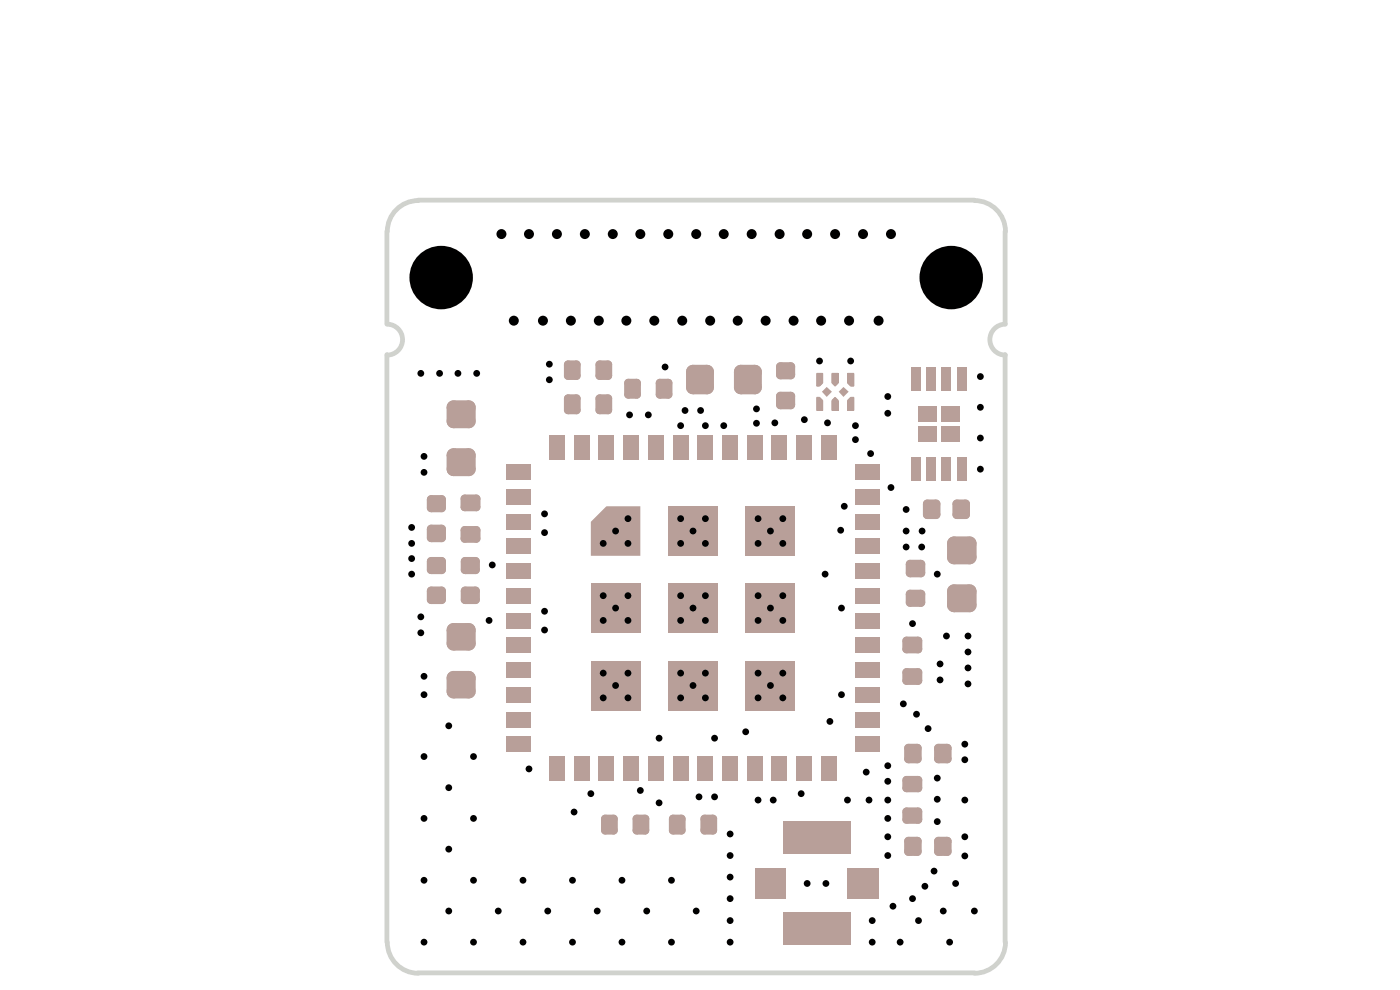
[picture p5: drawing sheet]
<svg xmlns="http://www.w3.org/2000/svg" width="297mm" height="210mm" viewBox="0 0 297 210" stroke-linecap="round" stroke-linejoin="round" font-family="sans-serif">
<g fill="#b89f99">
<path d="M176.5 85h1.3v2.1h-1.3z"/>
<path d="M177.2 84.3l.6 .7v2.1h-1.3v-2.1z"/>
<path d="M179.8 85h1.3v2.1h-1.3z"/>
<path d="M179.8 85l.7-.7h.6v2.8h-1.3z"/>
<path d="M177.9 83.1l1-1 1.1 1-1.1 1.1z"/>
<path d="M179.8 79.2h1.3v1.9h-1.3z"/>
<path d="M179.8 79.2h1.3v2.7h-.6l-.7-.7z"/>
<path d="M176.5 79.2h1.3v1.9h-1.3z"/>
<path d="M176.5 79.2h1.3v2l-.6 .7-.7-.7z"/>
<path d="M173.3 85h1.2v2.1h-1.2z"/>
<path d="M173.3 84.3h.6l.6 .7v2.1h-1.2z"/>
<path d="M173.3 79.2h1.2v1.9h-1.2z"/>
<path d="M173.3 79.2h1.2v2l-.6 .7h-.6z"/>
<path d="M174.4 83.1l1-1 1.1 1-1.1 1.1z"/>
</g>
<path d="M176.5 85l.7-.7 .6 .7v2.1h-1.3z" fill="none" stroke="#b89f99" stroke-width=".21"/>
<path d="M177.2 84.3l.6 .7v2.1h-1.3v-2.1z" fill="#b89f99"/>
<path d="M176.5 79.2h1.3v2l-.6 .7-.7-.7z" fill="none" stroke="#b89f99" stroke-width=".21"/>
<g fill="#b89f99">
<path d="M176.5 79.2h1.3v2l-.6 .7-.7-.7z"/>
<path d="M174.2 92.3h3.3v5.3h-3.3z"/>
<path d="M168.9 92.3h3.3v5.3h-3.3z"/>
</g>
<path d="M179.8 85l.7-.7h.6v2.8h-1.3z" fill="none" stroke="#b89f99" stroke-width=".21"/>
<path d="M179.8 85l.7-.7h.6v2.8h-1.3z" fill="#b89f99"/>
<path d="M179.8 79.2h1.3v2.7h-.6l-.7-.7z" fill="none" stroke="#b89f99" stroke-width=".21"/>
<g fill="#b89f99">
<path d="M179.8 79.2h1.3v2.7h-.6l-.7-.7z"/>
<path d="M199.8 78h2v4.9h-2z"/>
<path d="M196.5 78h2v4.9h-2z"/>
<path d="M193.2 78h2v4.9h-2z"/>
</g>
<path d="M173.3 84.3h.6l.6 .7v2.1h-1.2z" fill="none" stroke="#b89f99" stroke-width=".21"/>
<path d="M173.3 84.3h.6l.6 .7v2.1h-1.2z" fill="#b89f99"/>
<path d="M173.3 79.2h1.2v2l-.6 .7h-.6z" fill="none" stroke="#b89f99" stroke-width=".21"/>
<g fill="#b89f99">
<path d="M173.3 79.2h1.2v2l-.6 .7h-.6z"/>
<path d="M165.6 77.8h2.2v1.7h-2.2z"/>
</g>
<path d="M165.6 77.8h2.2v1.7h-2.2z" fill="none" stroke="#b89f99" stroke-width="1.9"/>
<path d="M165.6 84h2.2v1.9h-2.2z" fill="#b89f99"/>
<path d="M165.6 84h2.2v1.9h-2.2z" fill="none" stroke="#b89f99" stroke-width="1.9"/>
<path d="M196.7 106.9h1.9v2.3h-1.9z" fill="#b89f99"/>
<path d="M196.7 106.9h1.9v2.3h-1.9z" fill="none" stroke="#b89f99" stroke-width="1.9"/>
<g fill="#b89f99">
<path d="M181.5 124.8h5.1v3.3h-5.1z"/>
<path d="M181.5 119.5h5.1v3.3h-5.1z"/>
<path d="M181.5 114.3h5.1v3.3h-5.1z"/>
<path d="M181.5 109h5.1v3.3h-5.1z"/>
<path d="M181.5 103.8h5.1v3.3h-5.1z"/>
<path d="M181.5 98.5h5.1v3.3h-5.1z"/>
<path d="M192.3 135.9h2.5v1.8h-2.5z"/>
</g>
<path d="M192.3 135.9h2.5v1.8h-2.5z" fill="none" stroke="#b89f99" stroke-width="1.8"/>
<path d="M192.3 142.6h2.5v1.8h-2.5z" fill="#b89f99"/>
<path d="M192.3 142.6h2.5v1.8h-2.5z" fill="none" stroke="#b89f99" stroke-width="1.8"/>
<g fill="#b89f99">
<path d="M181.5 140.5h5.1v3.3h-5.1z"/>
<path d="M181.5 135.2h5.1v3.4h-5.1z"/>
<path d="M181.5 130h5.1v3.3h-5.1z"/>
<path d="M202.4 115.3h3.3v2.9h-3.3z"/>
</g>
<path d="M202.4 115.3h3.3v2.9h-3.3z" fill="none" stroke="#b89f99" stroke-width="3"/>
<path d="M202.4 125.4h3.3v3h-3.3z" fill="#b89f99"/>
<path d="M202.4 125.4h3.3v3h-3.3z" fill="none" stroke="#b89f99" stroke-width="3"/>
<path d="M193.1 119.7h2.3v1.8h-2.3z" fill="#b89f99"/>
<path d="M193.1 119.7h2.3v1.8h-2.3z" fill="none" stroke="#b89f99" stroke-width="1.9"/>
<path d="M193.1 126h2.3v1.8h-2.3z" fill="#b89f99"/>
<path d="M193.1 126h2.3v1.8h-2.3z" fill="none" stroke="#b89f99" stroke-width="1.9"/>
<g fill="#b89f99">
<path d="M199.6 86.2h4v3.3h-4z"/>
<path d="M194.7 86.2h4v3.3h-4z"/>
<path d="M199.6 90.5h4v3.3h-4z"/>
<path d="M203.1 78h1.9v4.9h-1.9z"/>
<path d="M194.7 90.5h4v3.3h-4z"/>
<path d="M196.5 97.1h2v4.9h-2z"/>
<path d="M199.8 97.1h2v4.9h-2z"/>
<path d="M203.1 97.1h1.9v4.9h-1.9z"/>
<path d="M203 106.9h1.8v2.3h-1.8z"/>
</g>
<path d="M203 106.9h1.8v2.3h-1.8z" fill="none" stroke="#b89f99" stroke-width="1.9"/>
<g fill="#b89f99">
<path d="M193.2 97.1h2v4.9h-2z"/>
<path d="M163.7 92.3h3.3v5.3h-3.3z"/>
<path d="M158.4 92.3h3.4v5.3h-3.4z"/>
<path d="M153.2 92.3h3.3v5.3h-3.3z"/>
<path d="M148 92.3h3.3v5.3h-3.3z"/>
<path d="M158.2 107.4h10.4v10.5h-10.4z"/>
<path d="M158.2 123.7h10.4v10.5h-10.4z"/>
<path d="M157.2 78.9h2.9v3.3h-2.9z"/>
</g>
<path d="M157.2 78.9h2.9v3.3h-2.9z" fill="none" stroke="#b89f99" stroke-width="3"/>
<path d="M98.6 112.5h2.4v1.8h-2.4z" fill="#b89f99"/>
<path d="M98.6 112.5h2.4v1.8h-2.4z" fill="none" stroke="#b89f99" stroke-width="1.8"/>
<path d="M91.5 125.3h2.2v1.9h-2.2z" fill="#b89f99"/>
<path d="M91.5 125.3h2.2v1.9h-2.2z" fill="none" stroke="#b89f99" stroke-width="1.9"/>
<path d="M91.5 119.1h2.2v1.8h-2.2z" fill="#b89f99"/>
<path d="M91.5 119.1h2.2v1.8h-2.2z" fill="none" stroke="#b89f99" stroke-width="1.9"/>
<path d="M91.5 112.2h2.2v1.9h-2.2z" fill="#b89f99"/>
<path d="M91.5 112.2h2.2v1.9h-2.2z" fill="none" stroke="#b89f99" stroke-width="1.9"/>
<path d="M98.7 125.3h2.2v1.9h-2.2z" fill="#b89f99"/>
<path d="M98.7 125.3h2.2v1.9h-2.2z" fill="none" stroke="#b89f99" stroke-width="1.9"/>
<path d="M98.7 119.1h2.2v1.8h-2.2z" fill="#b89f99"/>
<path d="M98.7 119.1h2.2v1.8h-2.2z" fill="none" stroke="#b89f99" stroke-width="1.9"/>
<path d="M120.5 84.5h1.8v2.5h-1.8z" fill="#b89f99"/>
<path d="M120.5 84.5h1.8v2.5h-1.8z" fill="none" stroke="#b89f99" stroke-width="1.8"/>
<path d="M127.2 84.5h1.8v2.5h-1.8z" fill="#b89f99"/>
<path d="M127.2 84.5h1.8v2.5h-1.8z" fill="none" stroke="#b89f99" stroke-width="1.8"/>
<g fill="#b89f99">
<path d="M127 92.3h3.3v5.3h-3.3z"/>
<path d="M121.8 92.3h3.2v5.3h-3.2z"/>
<path d="M116.5 92.3h3.3v5.3h-3.3z"/>
<path d="M127.2 77.3h1.8v2.4h-1.8z"/>
</g>
<path d="M127.2 77.3h1.8v2.4h-1.8z" fill="none" stroke="#b89f99" stroke-width="1.8"/>
<path d="M120.5 77.3h1.8v2.4h-1.8z" fill="#b89f99"/>
<path d="M120.5 77.3h1.8v2.4h-1.8z" fill="none" stroke="#b89f99" stroke-width="1.8"/>
<path d="M98.6 105.8h2.4v1.8h-2.4z" fill="#b89f99"/>
<path d="M98.6 105.8h2.4v1.8h-2.4z" fill="none" stroke="#b89f99" stroke-width="1.8"/>
<path d="M96.2 96.6h3.2v2.9h-3.2z" fill="#b89f99"/>
<path d="M96.2 96.6h3.2v2.9h-3.2z" fill="none" stroke="#b89f99" stroke-width="3"/>
<path d="M96.2 86.4h3.2v3h-3.2z" fill="#b89f99"/>
<path d="M96.2 86.4h3.2v3h-3.2z" fill="none" stroke="#b89f99" stroke-width="3"/>
<path d="M91.5 106h2.2v1.7h-2.2z" fill="#b89f99"/>
<path d="M91.5 106h2.2v1.7h-2.2z" fill="none" stroke="#b89f99" stroke-width="1.9"/>
<g fill="#b89f99">
<path d="M107.3 114.3h5.3v3.3h-5.3z"/>
<path d="M107.3 119.5h5.3v3.3h-5.3z"/>
<path d="M107.3 124.8h5.3v3.3h-5.3z"/>
<path d="M107.3 130h5.3v3.3h-5.3z"/>
<path d="M107.3 135.2h5.3v3.4h-5.3z"/>
<path d="M125.3 123.7h10.5v10.5h-10.5z"/>
<path d="M96.2 133.6h3.2v2.9h-3.2z"/>
</g>
<path d="M96.2 133.6h3.2v2.9h-3.2z" fill="none" stroke="#b89f99" stroke-width="3"/>
<path d="M96.2 143.8h3.2v2.9h-3.2z" fill="#b89f99"/>
<path d="M96.2 143.8h3.2v2.9h-3.2z" fill="none" stroke="#b89f99" stroke-width="3"/>
<g fill="#b89f99">
<path d="M107.3 140.5h5.3v3.3h-5.3z"/>
<path d="M107.3 145.7h5.3v3.3h-5.3z"/>
<path d="M107.3 151h5.3v3.3h-5.3z"/>
<path d="M107.3 156.2h5.3v3.3h-5.3z"/>
<path d="M116.5 160.5h3.3v5.2h-3.3z"/>
<path d="M121.8 160.5h3.2v5.2h-3.2z"/>
<path d="M127 160.5h3.3v5.2h-3.3z"/>
<path d="M132.3 160.5h3.2v5.2h-3.2z"/>
<path d="M137.5 160.5h3.3v5.2h-3.3z"/>
<path d="M125.3 140.2h10.5v10.5h-10.5z"/>
<path d="M141.8 140.2h10.5v10.5h-10.5z"/>
<path d="M133.3 81.2h1.8v2.5h-1.8z"/>
</g>
<path d="M133.3 81.2h1.8v2.5h-1.8z" fill="none" stroke="#b89f99" stroke-width="1.8"/>
<path d="M140 81.2h1.8v2.5h-1.8z" fill="#b89f99"/>
<path d="M140 81.2h1.8v2.5h-1.8z" fill="none" stroke="#b89f99" stroke-width="1.8"/>
<g fill="#b89f99">
<path d="M142.8 92.3h3.2v5.3h-3.2z"/>
<path d="M137.5 92.3h3.3v5.3h-3.3z"/>
<path d="M132.3 92.3h3.2v5.3h-3.2z"/>
<path d="M147 78.9h3v3.3h-3z"/>
</g>
<path d="M147 78.9h3v3.3h-3z" fill="none" stroke="#b89f99" stroke-width="3"/>
<g fill="#b89f99">
<path d="M107.3 98.5h5.3v3.3h-5.3z"/>
<path d="M107.3 103.8h5.3v3.3h-5.3z"/>
<path d="M107.3 109h5.3v3.3h-5.3z"/>
<path d="M128.6 107.4h7.2v10.5h-10.5v-7.2z"/>
<path d="M141.8 107.4h10.5v10.5h-10.5z"/>
<path d="M141.8 123.7h10.5v10.5h-10.5z"/>
<path d="M192.7 178.4h1.9v2.2h-1.9z"/>
</g>
<path d="M192.7 178.4h1.9v2.2h-1.9z" fill="none" stroke="#b89f99" stroke-width="1.9"/>
<path d="M199.1 178.4h1.9v2.2h-1.9z" fill="#b89f99"/>
<path d="M199.1 178.4h1.9v2.2h-1.9z" fill="none" stroke="#b89f99" stroke-width="1.9"/>
<path d="M199.1 158.7h1.9v2.3h-1.9z" fill="#b89f99"/>
<path d="M199.1 158.7h1.9v2.3h-1.9z" fill="none" stroke="#b89f99" stroke-width="1.9"/>
<path d="M192.3 165.5h2.5v1.7h-2.5z" fill="#b89f99"/>
<path d="M192.3 165.5h2.5v1.7h-2.5z" fill="none" stroke="#b89f99" stroke-width="1.8"/>
<path d="M192.3 172.2h2.5v1.7h-2.5z" fill="#b89f99"/>
<path d="M192.3 172.2h2.5v1.7h-2.5z" fill="none" stroke="#b89f99" stroke-width="1.8"/>
<g fill="#b89f99">
<path d="M179.8 184.1h6.6v6.5h-6.6z"/>
<path d="M166.1 193.6h14.4v6.8h-14.4z"/>
<path d="M160.1 184.1h6.6v6.5h-6.6z"/>
<path d="M166.1 174.3h14.4v6.8h-14.4z"/>
<path d="M142.8 173.7h1.8v2.4h-1.8z"/>
</g>
<path d="M142.8 173.7h1.8v2.4h-1.8z" fill="none" stroke="#b89f99" stroke-width="1.8"/>
<path d="M149.5 173.7h1.8v2.4h-1.8z" fill="#b89f99"/>
<path d="M149.5 173.7h1.8v2.4h-1.8z" fill="none" stroke="#b89f99" stroke-width="1.8"/>
<path d="M135.1 173.7h1.8v2.4h-1.8z" fill="#b89f99"/>
<path d="M135.1 173.7h1.8v2.4h-1.8z" fill="none" stroke="#b89f99" stroke-width="1.8"/>
<path d="M128.4 173.7h1.8v2.4h-1.8z" fill="#b89f99"/>
<path d="M128.4 173.7h1.8v2.4h-1.8z" fill="none" stroke="#b89f99" stroke-width="1.8"/>
<g fill="#b89f99">
<path d="M142.8 160.5h3.2v5.2h-3.2z"/>
<path d="M148 160.5h3.3v5.2h-3.3z"/>
<path d="M153.2 160.5h3.3v5.2h-3.3z"/>
<path d="M158.4 160.5h3.4v5.2h-3.4z"/>
<path d="M163.7 160.5h3.3v5.2h-3.3z"/>
<path d="M168.9 160.5h3.3v5.2h-3.3z"/>
<path d="M174.2 160.5h3.3v5.2h-3.3z"/>
<path d="M158.2 140.2h10.4v10.5h-10.4z"/>
<path d="M192.7 158.7h1.9v2.3h-1.9z"/>
</g>
<path d="M192.7 158.7h1.9v2.3h-1.9z" fill="none" stroke="#b89f99" stroke-width="1.9"/>
<g fill="#b89f99">
<path d="M181.5 156.2h5.1v3.3h-5.1z"/>
<path d="M181.5 151h5.1v3.3h-5.1z"/>
<path d="M181.5 145.7h5.1v3.3h-5.1z"/>
</g>
<path d="M82.1 49.1v19.6M88.7 42.5h118M88.7 42.5a6.6 6.6 0 0 0-6.5 6.6M206.8 42.5a6.6 6.6 0 0 1 6.5 6.6M213.2 49.1v19.6M82.1 75.2v124.6M82.1 68.8a3.3 3.3 0 0 1 3.3 3.2 3.3 3.3 0 0 1-3.3 3.3M213.2 75.2v124.6M213.3 68.8a3.3 3.3 0 0 0-3.3 3.2 3.3 3.3 0 0 0 3.3 3.3M82.2 199.9a6.6 6.6 0 0 0 6.5 6.5M213.3 199.9a6.6 6.6 0 0 1-6.5 6.5M88.7 206.4h118" fill="none" stroke="#d0d2cd" stroke-width="1"/>
<g fill="#000">
<circle cx="93.6" cy="58.9" r="6.7"/>
<circle cx="106.4" cy="49.7" r="1.06"/>
<circle cx="112.2" cy="49.7" r="1.06"/>
<circle cx="118.1" cy="49.7" r="1.06"/>
<circle cx="124.1" cy="49.7" r="1.06"/>
<circle cx="130" cy="49.7" r="1.06"/>
<circle cx="135.8" cy="49.7" r="1.06"/>
<circle cx="141.8" cy="49.7" r="1.06"/>
<circle cx="147.7" cy="49.7" r="1.06"/>
<circle cx="153.5" cy="49.7" r="1.06"/>
<circle cx="159.5" cy="49.7" r="1.06"/>
<circle cx="165.4" cy="49.7" r="1.06"/>
<circle cx="171.2" cy="49.7" r="1.06"/>
<circle cx="177.2" cy="49.7" r="1.06"/>
<circle cx="183.1" cy="49.7" r="1.06"/>
<circle cx="189" cy="49.7" r="1.06"/>
<circle cx="201.8" cy="58.9" r="6.7"/>
<circle cx="89.3" cy="79.2" r=".72"/>
<circle cx="93.3" cy="79.2" r=".72"/>
<circle cx="97.1" cy="79.2" r=".72"/>
<circle cx="101.1" cy="79.2" r=".72"/>
<circle cx="109" cy="68" r="1.06"/>
<circle cx="115.2" cy="68" r="1.06"/>
<circle cx="116.5" cy="77.3" r=".72"/>
<circle cx="121.1" cy="68" r="1.06"/>
<circle cx="127" cy="68" r="1.06"/>
<circle cx="132.9" cy="68" r="1.06"/>
<circle cx="138.8" cy="68" r="1.06"/>
<circle cx="141.1" cy="77.8" r=".72"/>
<circle cx="144.7" cy="68" r="1.06"/>
<circle cx="150.7" cy="68" r="1.06"/>
<circle cx="156.5" cy="68" r="1.06"/>
<circle cx="162.4" cy="68" r="1.06"/>
<circle cx="168.4" cy="68" r="1.06"/>
<circle cx="173.9" cy="76.6" r=".72"/>
<circle cx="174.2" cy="68" r="1.06"/>
<circle cx="180.1" cy="68" r="1.06"/>
<circle cx="180.5" cy="76.6" r=".72"/>
<circle cx="186.4" cy="68" r="1.06"/>
<circle cx="208" cy="79.9" r=".72"/>
<circle cx="90" cy="96.8" r=".72"/>
<circle cx="116.5" cy="80.6" r=".72"/>
<circle cx="133.6" cy="88" r=".72"/>
<circle cx="137.5" cy="88" r=".72"/>
<circle cx="144.4" cy="90.3" r=".72"/>
<circle cx="145.3" cy="87.1" r=".72"/>
<circle cx="148.6" cy="87.1" r=".72"/>
<circle cx="149.6" cy="90.3" r=".72"/>
<circle cx="153.5" cy="90.3" r=".72"/>
<circle cx="160.5" cy="89.8" r=".72"/>
<circle cx="160.5" cy="86.7" r=".72"/>
<circle cx="164.4" cy="89.7" r=".72"/>
<circle cx="170.6" cy="89" r=".72"/>
<circle cx="175.6" cy="89.7" r=".72"/>
<circle cx="181.5" cy="93.3" r=".72"/>
<circle cx="181.5" cy="90.3" r=".72"/>
<circle cx="184.7" cy="96.2" r=".72"/>
<circle cx="188.3" cy="87.7" r=".72"/>
<circle cx="188.3" cy="84.1" r=".72"/>
<circle cx="208" cy="86.4" r=".72"/>
<circle cx="208" cy="99.5" r=".72"/>
<circle cx="208" cy="92.9" r=".72"/>
<circle cx="87.3" cy="111.9" r=".72"/>
<circle cx="87.3" cy="118.5" r=".72"/>
<circle cx="87.3" cy="115.3" r=".72"/>
<circle cx="90" cy="100.2" r=".72"/>
<circle cx="104.4" cy="119.8" r=".72"/>
<circle cx="115.5" cy="113" r=".72"/>
<circle cx="115.5" cy="109" r=".72"/>
<circle cx="128" cy="115.3" r=".72"/>
<circle cx="130.6" cy="112.6" r=".72"/>
<circle cx="133.2" cy="110" r=".72"/>
<circle cx="133.2" cy="115.3" r=".72"/>
<circle cx="144.4" cy="115.3" r=".72"/>
<circle cx="144.4" cy="110" r=".72"/>
<circle cx="147" cy="112.6" r=".72"/>
<circle cx="149.6" cy="115.3" r=".72"/>
<circle cx="149.6" cy="110" r=".72"/>
<circle cx="160.8" cy="115.3" r=".72"/>
<circle cx="160.8" cy="110" r=".72"/>
<circle cx="163.4" cy="112.6" r=".72"/>
<circle cx="166.1" cy="115.3" r=".72"/>
<circle cx="166.1" cy="110" r=".72"/>
<circle cx="178.3" cy="112.5" r=".72"/>
<circle cx="179.1" cy="107.4" r=".72"/>
<circle cx="189" cy="103.4" r=".72"/>
<circle cx="192.2" cy="108.1" r=".72"/>
<circle cx="192.2" cy="116" r=".72"/>
<circle cx="192.2" cy="112.6" r=".72"/>
<circle cx="195.5" cy="116" r=".72"/>
<circle cx="195.6" cy="112.6" r=".72"/>
<circle cx="87.3" cy="121.8" r=".72"/>
<circle cx="89.3" cy="134.2" r=".72"/>
<circle cx="89.3" cy="130.8" r=".72"/>
<circle cx="103.8" cy="131.6" r=".72"/>
<circle cx="115.5" cy="133.6" r=".72"/>
<circle cx="115.5" cy="129.7" r=".72"/>
<circle cx="128" cy="126.4" r=".72"/>
<circle cx="128" cy="131.6" r=".72"/>
<circle cx="130.6" cy="129" r=".72"/>
<circle cx="133.2" cy="126.4" r=".72"/>
<circle cx="133.2" cy="131.6" r=".72"/>
<circle cx="144.4" cy="126.4" r=".72"/>
<circle cx="144.4" cy="131.6" r=".72"/>
<circle cx="147" cy="129" r=".72"/>
<circle cx="149.6" cy="126.4" r=".72"/>
<circle cx="149.6" cy="131.6" r=".72"/>
<circle cx="160.8" cy="126.4" r=".72"/>
<circle cx="160.8" cy="131.6" r=".72"/>
<circle cx="163.4" cy="129" r=".72"/>
<circle cx="166.1" cy="126.4" r=".72"/>
<circle cx="166.1" cy="131.6" r=".72"/>
<circle cx="175" cy="121.8" r=".72"/>
<circle cx="178.5" cy="129" r=".72"/>
<circle cx="193.6" cy="132.3" r=".72"/>
<circle cx="198.8" cy="121.8" r=".72"/>
<circle cx="200.8" cy="134.9" r=".72"/>
<circle cx="205.4" cy="138.3" r=".72"/>
<circle cx="205.4" cy="134.9" r=".72"/>
<circle cx="90" cy="143.5" r=".72"/>
<circle cx="90" cy="147.4" r=".72"/>
<circle cx="95.2" cy="154" r=".72"/>
<circle cx="128" cy="148" r=".72"/>
<circle cx="128" cy="142.8" r=".72"/>
<circle cx="130.6" cy="145.4" r=".72"/>
<circle cx="133.2" cy="148" r=".72"/>
<circle cx="133.2" cy="142.8" r=".72"/>
<circle cx="139.8" cy="156.6" r=".72"/>
<circle cx="144.4" cy="148" r=".72"/>
<circle cx="144.4" cy="142.8" r=".72"/>
<circle cx="147" cy="145.4" r=".72"/>
<circle cx="149.6" cy="148" r=".72"/>
<circle cx="149.6" cy="142.8" r=".72"/>
<circle cx="151.6" cy="156.6" r=".72"/>
<circle cx="158.2" cy="155.2" r=".72"/>
<circle cx="160.8" cy="148" r=".72"/>
<circle cx="160.8" cy="142.8" r=".72"/>
<circle cx="163.4" cy="145.4" r=".72"/>
<circle cx="166.1" cy="148" r=".72"/>
<circle cx="166.1" cy="142.8" r=".72"/>
<circle cx="176.1" cy="153" r=".72"/>
<circle cx="178.5" cy="147.4" r=".72"/>
<circle cx="191.6" cy="149.3" r=".72"/>
<circle cx="194.4" cy="151.5" r=".72"/>
<circle cx="196.9" cy="154.6" r=".72"/>
<circle cx="199.4" cy="140.8" r=".72"/>
<circle cx="199.4" cy="144.2" r=".72"/>
<circle cx="204.7" cy="157.9" r=".72"/>
<circle cx="205.4" cy="145.1" r=".72"/>
<circle cx="205.4" cy="141.7" r=".72"/>
<circle cx="90" cy="173.6" r=".72"/>
<circle cx="90" cy="160.5" r=".72"/>
<circle cx="95.2" cy="167.1" r=".72"/>
<circle cx="100.5" cy="173.6" r=".72"/>
<circle cx="100.5" cy="160.5" r=".72"/>
<circle cx="112.2" cy="163.1" r=".72"/>
<circle cx="121.8" cy="172.2" r=".72"/>
<circle cx="125.3" cy="168.4" r=".72"/>
<circle cx="135.8" cy="167.7" r=".72"/>
<circle cx="139.8" cy="170.3" r=".72"/>
<circle cx="148.3" cy="169" r=".72"/>
<circle cx="151.6" cy="169" r=".72"/>
<circle cx="154.9" cy="176.9" r=".72"/>
<circle cx="160.8" cy="169.7" r=".72"/>
<circle cx="164" cy="169.7" r=".72"/>
<circle cx="170" cy="168.4" r=".72"/>
<circle cx="179.8" cy="169.7" r=".72"/>
<circle cx="183.8" cy="163.8" r=".72"/>
<circle cx="184.4" cy="169.7" r=".72"/>
<circle cx="188.3" cy="165.7" r=".72"/>
<circle cx="188.3" cy="169.7" r=".72"/>
<circle cx="188.3" cy="173.6" r=".72"/>
<circle cx="188.3" cy="177.5" r=".72"/>
<circle cx="188.3" cy="162.4" r=".72"/>
<circle cx="198.8" cy="165.1" r=".72"/>
<circle cx="198.8" cy="169.5" r=".72"/>
<circle cx="198.8" cy="174.3" r=".72"/>
<circle cx="204.7" cy="169.7" r=".72"/>
<circle cx="204.7" cy="161.2" r=".72"/>
<circle cx="204.7" cy="177.5" r=".72"/>
<circle cx="90" cy="186.7" r=".72"/>
<circle cx="90" cy="199.9" r=".72"/>
<circle cx="95.2" cy="193.2" r=".72"/>
<circle cx="95.2" cy="180.1" r=".72"/>
<circle cx="100.5" cy="186.7" r=".72"/>
<circle cx="100.5" cy="199.9" r=".72"/>
<circle cx="105.7" cy="193.2" r=".72"/>
<circle cx="110.9" cy="186.7" r=".72"/>
<circle cx="110.9" cy="199.9" r=".72"/>
<circle cx="116.2" cy="193.2" r=".72"/>
<circle cx="121.4" cy="186.7" r=".72"/>
<circle cx="121.4" cy="199.9" r=".72"/>
<circle cx="126.7" cy="193.2" r=".72"/>
<circle cx="131.9" cy="186.7" r=".72"/>
<circle cx="131.9" cy="199.9" r=".72"/>
<circle cx="137.2" cy="193.2" r=".72"/>
<circle cx="142.4" cy="186.7" r=".72"/>
<circle cx="142.4" cy="199.9" r=".72"/>
<circle cx="147.7" cy="193.2" r=".72"/>
<circle cx="154.9" cy="186" r=".72"/>
<circle cx="154.9" cy="181.5" r=".72"/>
<circle cx="154.9" cy="199.9" r=".72"/>
<circle cx="154.9" cy="195.3" r=".72"/>
<circle cx="154.9" cy="190.6" r=".72"/>
<circle cx="171.2" cy="187.4" r=".72"/>
<circle cx="175.2" cy="187.4" r=".72"/>
<circle cx="185" cy="199.9" r=".72"/>
<circle cx="185" cy="195.3" r=".72"/>
<circle cx="188.3" cy="181.5" r=".72"/>
<circle cx="189.4" cy="192.2" r=".72"/>
<circle cx="191" cy="199.9" r=".72"/>
<circle cx="193.6" cy="190.6" r=".72"/>
<circle cx="194.9" cy="195.3" r=".72"/>
<circle cx="196.2" cy="188" r=".72"/>
<circle cx="198.2" cy="184.8" r=".72"/>
<circle cx="200.1" cy="193.2" r=".72"/>
<circle cx="201.5" cy="199.9" r=".72"/>
<circle cx="202.7" cy="187.4" r=".72"/>
<circle cx="204.7" cy="181.6" r=".72"/>
<circle cx="206.7" cy="193.2" r=".72"/>
</g>
</svg>
